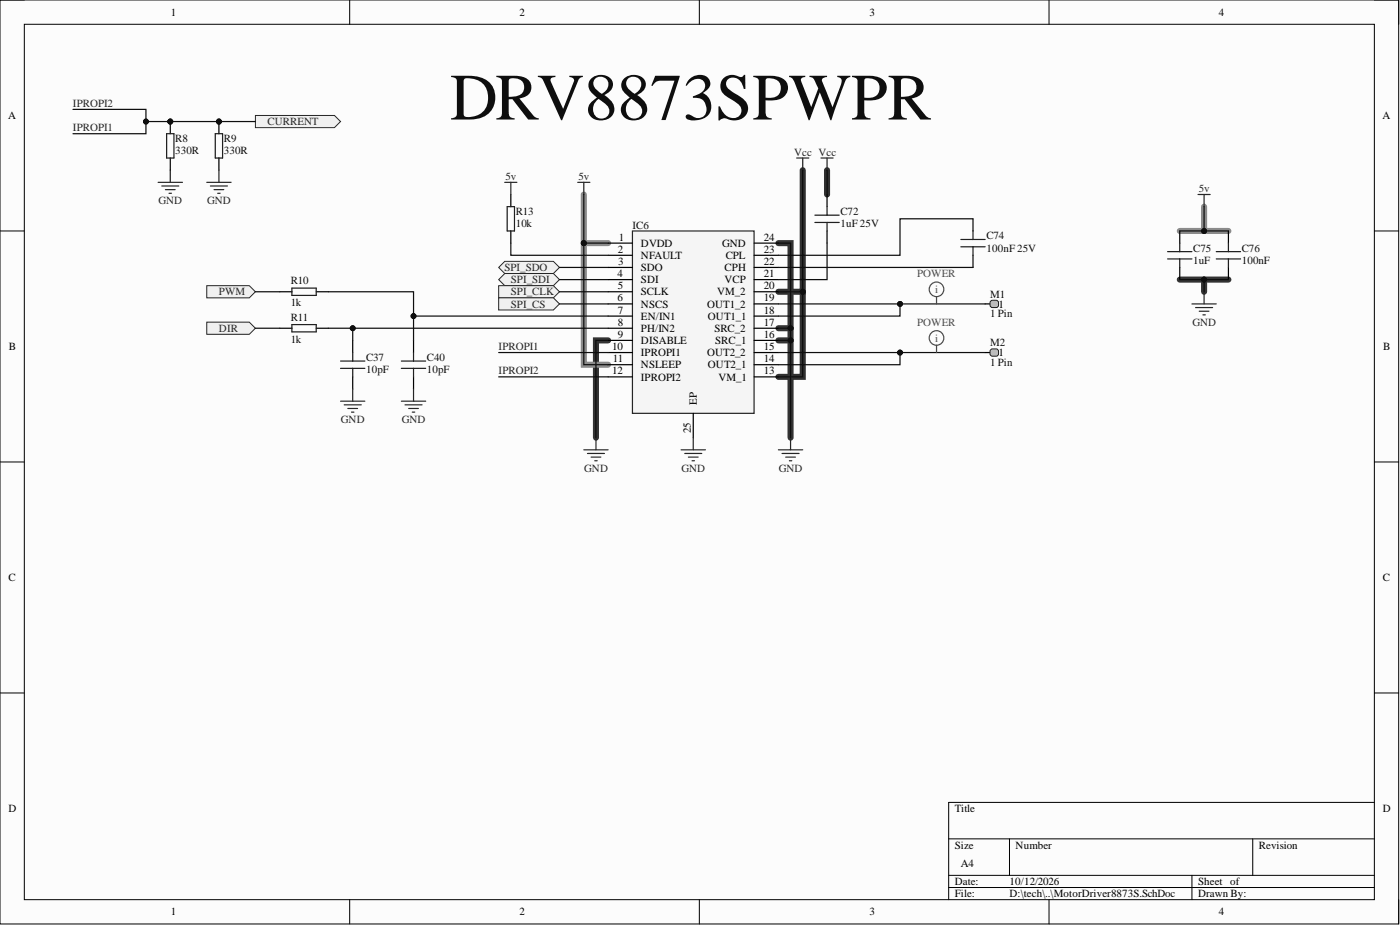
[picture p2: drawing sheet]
<svg xmlns="http://www.w3.org/2000/svg" width="292mm" height="193mm" viewBox="0 0 292 193" stroke-linecap="round" stroke-linejoin="round" font-family="sans-serif">
<defs><g id="words">
<text font-size="13.8" fill="#0e0e0e" x="93.9" y="24.9">DRV8873SPWPR</text>
<g font-size="2.3">
<text x="35.6" y="3.3">1</text>
<text x="108.4" y="3.3">2</text>
<text x="181.4" y="3.3">3</text>
<text x="254.3" y="3.3">4</text>
<text x="1.7" y="24.8">A</text>
<text x="288.4" y="24.8">A</text>
<text x="128.9" y="52.7">2</text>
<text x="129.1" y="50.2">1</text>
<text x="133.7" y="51.5">DVDD</text>
<text x="150.7" y="51.5">GND</text>
<text x="159.4" y="50.2">24</text>
<text x="159.4" y="52.7">23</text>
<text x="128.8" y="57.8">4</text>
<text x="129" y="55.3">3</text>
<text x="133.7" y="54">NFAULT</text>
<text x="133.7" y="56.6">SDO</text>
<text x="133.7" y="59.1">SDI</text>
<text x="151.2" y="56.6">CPH</text>
<text x="151.2" y="59.1">VCP</text>
<text x="151.4" y="54">CPL</text>
<text x="159.4" y="55.3">22</text>
<text x="159.4" y="57.8">21</text>
<text x="128.8" y="62.9">6</text>
<text x="128.9" y="60.4">5</text>
<text x="128.9" y="65.4">7</text>
<text x="133.7" y="61.6">SCLK</text>
<text x="133.7" y="64.2">NSCS</text>
<text x="147.5" y="64.2">OUT1_2</text>
<text x="149.6" y="61.6">VM_2</text>
<text x="159.4" y="60.4">20</text>
<text x="159.4" y="62.9">19</text>
<text x="159.4" y="65.4">18</text>
<text x="208.3" y="64.2">1</text>
<text x="128.9" y="68">8</text>
<text x="128.9" y="70.5">9</text>
<text x="133.7" y="66.7">EN/IN1</text>
<text x="133.7" y="69.2">PH/IN2</text>
<text x="133.7" y="71.8">DISABLE</text>
<text x="147.7" y="66.7">OUT1_1</text>
<text x="149" y="69.2">SRC_2</text>
<text x="149.2" y="71.8">SRC_1</text>
<text x="159.4" y="68">17</text>
<text x="159.4" y="70.5">16</text>
<text x="1.9" y="73">B</text>
<text x="127.7" y="73">10</text>
<text x="127.9" y="75.6">11</text>
<text x="133.7" y="74.3">IPROPI1</text>
<text x="133.7" y="76.8">NSLEEP</text>
<text x="147.5" y="74.3">OUT2_2</text>
<text x="147.7" y="76.8">OUT2_1</text>
<text x="159.4" y="73">15</text>
<text x="159.4" y="75.6">14</text>
<text x="208.3" y="74.3">1</text>
<text x="288.6" y="73">B</text>
<text x="127.7" y="78.1">12</text>
<text x="133.7" y="79.4">IPROPI2</text>
<text x="149.9" y="79.4">VM_1</text>
<text x="159.4" y="78.1">13</text>
<text x="145.4" y="84.5" transform="rotate(-90 145.4 84.5)">EP</text>
<text x="144.1" y="90.4" transform="rotate(-90 144.1 90.4)">25</text>
<text x="1.8" y="121.2">C</text>
<text x="288.5" y="121.2">C</text>
<text x="1.8" y="169.4">D</text>
<text x="199.2" y="169.4">Title</text>
<text x="288.5" y="169.4">D</text>
<text x="199.2" y="177">Size</text>
<text x="211.9" y="177">Number</text>
<text x="262.6" y="177">Revision</text>
<text x="199.2" y="184.6">Date:</text>
<text x="200.5" y="180.8">A4</text>
<text x="210.6" y="184.6">10/12/2026</text>
<text x="250" y="184.6">Sheet of</text>
<text x="35.6" y="191">1</text>
<text x="108.4" y="191">2</text>
<text x="181.4" y="191">3</text>
<text x="199.2" y="187.2">File:</text>
<text x="210.6" y="187.2">D:\tech\..\MotorDriver8873S.SchDoc</text>
<text x="250" y="187.2">Drawn By:</text>
<text x="254.3" y="191">4</text>
</g>
<g font-size="2.3" fill="#262626">
<text x="15.2" y="22.3">IPROPI2</text>
<text x="15.2" y="27.4">IPROPI1</text>
<text x="55.8" y="26.1">CURRENT</text>
<text x="165.7" y="32.5">Vcc Vcc</text>
<text x="105.5" y="37.5">5v</text>
<text x="120.7" y="37.5">5v</text>
<text x="250.1" y="40.1">5v</text>
<text x="33.1" y="42.6">GND</text>
<text x="43.2" y="42.6">GND</text>
<text x="105.2" y="56.6">SPI_SDO</text>
<text x="106.6" y="59.1">SPI_SDI</text>
<text x="45.7" y="61.6">PWM</text>
<text x="106.6" y="61.6">SPI_CLK</text>
<text x="106.6" y="64.2">SPI_CS</text>
<text x="45.7" y="69.2">DIR</text>
<text x="248.8" y="68">GND</text>
<text x="104" y="73">IPROPI1</text>
<text x="104" y="78.1">IPROPI2</text>
<text x="71.1" y="88.3">GND</text>
<text x="83.8" y="88.3">GND</text>
<text x="121.9" y="98.4">GND</text>
<text x="142.2" y="98.4">GND</text>
<text x="162.5" y="98.4">GND</text>
</g>
<g font-size="2.3" fill="#0e0e0e">
<text x="36.5" y="29.7">R8</text>
<text x="46.7" y="29.7">R9</text>
<text x="36.5" y="32.2">330R</text>
<text x="46.7" y="32.2">330R</text>
<text x="107.6" y="44.9">R13</text>
<text x="107.6" y="47.4">10k</text>
<text x="132" y="47.7">IC6</text>
<text x="175.4" y="44.9">C72</text>
<text x="175.4" y="47.4">1uF 25V</text>
<text x="205.8" y="50">C74</text>
<text x="205.8" y="52.5">100nF 25V</text>
<text x="248.9" y="52.5">C75</text>
<text x="259.1" y="52.5">C76</text>
<text x="60.6" y="59.3">R10</text>
<text x="248.9" y="55">1uF</text>
<text x="259.1" y="55">100nF</text>
<text x="60.6" y="63.9">1k</text>
<text x="206.6" y="62.1">M1</text>
<text x="60.6" y="67">R11</text>
<text x="60.6" y="71.5">1k</text>
<text x="206.6" y="66.2">1 Pin</text>
<text x="76.4" y="75.3">C37</text>
<text x="76.4" y="77.9">10pF</text>
<text x="89.1" y="75.3">C40</text>
<text x="89.1" y="77.9">10pF</text>
<text x="206.6" y="72.3">M2</text>
<text x="206.6" y="76.3">1 Pin</text>
</g>
<g font-size="2.3" fill="#4c4c4c">
<text x="191.3" y="57.8">POWER</text>
<text x="195.1" y="61.1">i</text>
<text x="191.3" y="68">POWER</text>
<text x="195.1" y="71.3">i</text>
</g>
</g></defs>
<path d="M0 0h291.8v192.8h-291.8z" fill-rule="evenodd" fill="#fcfcfc"/>
<path d="M0 0h291.8v192.8h-291.8z" fill="none" stroke="#000" stroke-width=".21"/>
<path d="M5.1 5.1h281.7v182.6h-281.7z" fill-rule="evenodd" fill="#fcfcfc"/>
<g fill="none" stroke="#000" stroke-width=".21">
<path d="M0 0h5.1M73 0v5.1M145.9 0v5.1M218.9 0v5.1M286.8 0h5v5.1M5.1 5.1h281.7v182.6h-281.7zM0 48.2h5.1M286.8 48.2h5M0 96.4h5.1M286.8 96.4h5M0 144.6h5.1M286.8 144.6h5"/>
<path d="M197.9 175h88.9M210.6 175v7.6M261.4 175v7.6M286.8 167.4h-88.9v20.3M73 187.7v5.1M145.9 187.7v5.1M197.9 182.6h88.9M197.9 185.1h88.9M218.9 187.7v5.1M248.7 182.6v5.1M291.8 187.7v5.1"/>
</g>
<path d="M162.4 50.7h2.5v40.6M246.1 58.3h10.2M251.2 58.3v2.6M126.9 71h-2.6v20.3M162.4 68.5h2.5M162.4 71h2.5" fill="none" stroke="#333" stroke-width="1.3"/>
<path d="M121.8 50.7v25.4h5.1M121.8 50.7h5.1M121.8 40.6v10.1M246.1 48.2h10.2M251.2 43.1v5.1" fill="none" stroke="#8a8a8a" stroke-width="1.3"/>
<path d="M167.5 35.5v25.4h-5.1M172.6 35.5v5.1M167.5 60.9v17.7h-5.1" fill="none" stroke="#2e2e2e" stroke-width="1.3"/>
<path d="M132 48.2h25.3v38h-25.3z" fill-rule="evenodd" fill="#f5f5f5"/>
<g fill="none" stroke="#262626" stroke-width=".25">
<path d="M120.5 38h2.6M121.8 38v2.6M132 48.2h25.3v38h-25.3zM71.1 83.7h5M71.8 84.5h3.6M72.6 85.2h2M73.3 86h.5M73.6 81.2v2.5M83.7 83.7h5.1M84.5 84.5h3.6M85.3 85.2h2M86 86h.5"/>
<path d="M86.3 81.2v2.5M142.1 93.8h5.1M142.9 94.6h3.5M143.6 95.4h2.1M144.4 96.1h.5M144.6 91.3v2.5M162.4 93.8h5.1M163.2 94.6h3.5M163.9 95.4h2.1M164.7 96.1h.5M164.9 91.3v2.5"/>
</g>
<g fill="none" stroke="#000" stroke-width=".25">
<path d="M126.9 50.7h5.1M126.9 53.3h5.1M126.9 55.8h5.1M126.9 58.3h5.1M157.3 50.7h5.1M157.3 53.3h5.1M157.3 55.8h5.1M157.3 58.3h5.1M203 45.6v2.6M203 53.3v2.5M58.4 60.9h2.5M58.4 68.5h2.5"/>
<path d="M66 60.9h2.5M66 68.5h2.5M73.6 71v2.5M73.6 78.6v2.6M86.3 71v2.5M86.3 78.6v2.6M126.9 60.9h5.1M126.9 63.4h5.1M126.9 65.9h5.1M126.9 68.5h5.1M126.9 71h5.1M126.9 73.5h5.1"/>
<path d="M126.9 76.1h5.1M126.9 78.6h5.1M157.3 60.9h5.1M157.3 63.4h5.1M157.3 65.9h5.1M157.3 68.5h5.1M157.3 71h5.1M157.3 73.5h5.1M157.3 76.1h5.1M157.3 78.6h5.1M144.6 86.2v5.1"/>
</g>
<g fill="none" stroke="#1c1c1c" stroke-width=".25">
<path d="M200.5 51.5h5M200.5 50h5M203 48.2v1.8M203 51.5v1.8M60.9 60.1h5.1v1.5h-5.1zM60.9 67.7h5.1v1.5h-5.1zM71.1 76.8h5M71.1 75.3h5M73.6 73.5v1.8M73.6 76.8v1.8M83.7 76.8h5.1M83.7 75.3h5.1"/>
<path d="M86.3 73.5v1.8M86.3 76.8v1.8"/>
</g>
<path d="M43.1 67.2h8.9l1.3 1.3-1.3 1.2h-8.9z" fill-rule="evenodd" fill="#f0f0f0"/>
<path d="M43.1 67.2h8.9l1.3 1.3-1.3 1.2h-8.9z" fill="none" stroke="#262626" stroke-width=".21"/>
<path d="M43.1 59.6h8.9l1.3 1.3-1.3 1.2h-8.9z" fill-rule="evenodd" fill="#f0f0f0"/>
<path d="M43.1 59.6h8.9l1.3 1.3-1.3 1.2h-8.9z" fill="none" stroke="#262626" stroke-width=".21"/>
<path d="M121.8 93.8h5.1M122.6 94.6h3.5M123.3 95.4h2.1M124.1 96.1h.5M124.3 91.3v2.5" fill="none" stroke="#262626" stroke-width=".25"/>
<path d="M53.3 24.1h16.5l1.3 1.3-1.3 1.2h-16.5z" fill-rule="evenodd" fill="#f0f0f0"/>
<path d="M53.3 24.1h16.5l1.3 1.3-1.3 1.2h-16.5z" fill="none" stroke="#262626" stroke-width=".21"/>
<path d="M33 38h5.1M33.8 38.8h3.5M34.5 39.6h2M35.5 35.5v2.5M35.3 40.3h.5" fill="none" stroke="#262626" stroke-width=".25"/>
<circle cx="35.5" cy="25.4" r=".51" fill="#0e0e0e"/>
<circle cx="35.5" cy="25.4" r=".51" fill="none" stroke="#0e0e0e" stroke-width=".21"/>
<path d="M35.5 25.4v2.5M35.5 33v2.5" fill="none" stroke="#000" stroke-width=".25"/>
<circle cx="35.5" cy="25.4" r=".51" fill="#0e0e0e"/>
<circle cx="35.5" cy="25.4" r=".51" fill="none" stroke="#0e0e0e" stroke-width=".21"/>
<path d="M34.8 27.9h1.5v5.1h-1.5z" fill="none" stroke="#1c1c1c" stroke-width=".25"/>
<circle cx="45.7" cy="25.4" r=".51" fill="#0e0e0e"/>
<circle cx="45.7" cy="25.4" r=".51" fill="none" stroke="#0e0e0e" stroke-width=".21"/>
<path d="M45.7 25.4v2.5M45.7 33v2.5" fill="none" stroke="#000" stroke-width=".25"/>
<circle cx="45.7" cy="25.4" r=".51" fill="#0e0e0e"/>
<circle cx="45.7" cy="25.4" r=".51" fill="none" stroke="#0e0e0e" stroke-width=".21"/>
<path d="M44.9 27.9h1.5v5.1h-1.5zM243.6 54h5.1M243.6 52.5h5.1M246.1 50.7v1.8M246.1 54v1.8M253.8 54h5M253.8 52.5h5M256.3 50.7v1.8M256.3 54v1.8" fill="none" stroke="#1c1c1c" stroke-width=".25"/>
<path d="M43.1 38h5.1M43.9 38.8h3.6M44.7 39.6h2M45.7 35.5v2.5M45.4 40.3h.5M250 40.6h2.5M251.2 40.6v2.5M248.7 63.4h5.1M249.4 64.2h3.6M250.2 64.9h2M251 65.7h.5M251.2 60.9v2.5" fill="none" stroke="#262626" stroke-width=".25"/>
<path d="M246.1 48.2v2.5M246.1 55.8v2.5M256.3 48.2v2.5M256.3 55.8v2.5" fill="none" stroke="#000" stroke-width=".25"/>
<path d="M104 55.8l1.3-1.3h10.2l1.2 1.3-1.2 1.3h-10.2z" fill-rule="evenodd" fill="#f0f0f0"/>
<path d="M104 55.8l1.3-1.3h10.2l1.2 1.3-1.2 1.3h-10.2z" fill="none" stroke="#262626" stroke-width=".21"/>
<path d="M104 58.3l1.3-1.2h10.2l1.2 1.2-1.2 1.3h-10.2z" fill-rule="evenodd" fill="#f0f0f0"/>
<path d="M104 58.3l1.3-1.2h10.2l1.2 1.2-1.2 1.3h-10.2z" fill="none" stroke="#262626" stroke-width=".21"/>
<path d="M104 59.6h11.5l1.2 1.3-1.2 1.2h-11.5z" fill-rule="evenodd" fill="#f0f0f0"/>
<path d="M104 59.6h11.5l1.2 1.3-1.2 1.2h-11.5z" fill="none" stroke="#262626" stroke-width=".21"/>
<path d="M104 62.1h11.5l1.2 1.3-1.2 1.3h-11.5z" fill-rule="evenodd" fill="#f0f0f0"/>
<path d="M104 62.1h11.5l1.2 1.3-1.2 1.3h-11.5z" fill="none" stroke="#262626" stroke-width=".21"/>
<path d="M106.6 40.6v2.5M106.6 48.2v2.5M172.6 40.6v2.5M172.6 48.2v2.5" fill="none" stroke="#000" stroke-width=".25"/>
<path d="M105.8 43.1h1.5v5.1h-1.5zM170 46.4h5.1M170 44.9h5.1M172.6 43.1v1.8M172.6 46.4v1.8" fill="none" stroke="#1c1c1c" stroke-width=".25"/>
<path d="M166.2 33h2.6M167.5 33v2.5M171.3 33h2.5M172.6 33v2.5" fill="none" stroke="#262626" stroke-width=".25"/>
<path d="M162.4 55.8h40.6M203 45.6h-15.2v7.7h-25.4M86.3 65.9h40.6" fill="none" stroke="#0e0e0e" stroke-width=".25"/>
<circle cx="86.3" cy="65.9" r=".51" fill="#0e0e0e"/>
<circle cx="86.3" cy="65.9" r=".51" fill="none" stroke="#0e0e0e" stroke-width=".21"/>
<path d="M30.5 25.4h22.8M53.3 68.5h5.1M53.3 60.9h5.1M104 78.6h22.9M104 73.5h22.9M126.9 71h-2.6v20.3" fill="none" stroke="#0e0e0e" stroke-width=".25"/>
<circle cx="30.5" cy="25.4" r=".51" fill="#0e0e0e"/>
<circle cx="30.5" cy="25.4" r=".51" fill="none" stroke="#0e0e0e" stroke-width=".21"/>
<circle cx="35.5" cy="25.4" r=".51" fill="#0e0e0e"/>
<circle cx="35.5" cy="25.4" r=".51" fill="none" stroke="#0e0e0e" stroke-width=".21"/>
<circle cx="45.7" cy="25.4" r=".51" fill="#0e0e0e"/>
<circle cx="45.7" cy="25.4" r=".51" fill="none" stroke="#0e0e0e" stroke-width=".21"/>
<path d="M251.2 58.3v2.6" fill="none" stroke="#0e0e0e" stroke-width=".25"/>
<circle cx="251.2" cy="58.3" r=".51" fill="#0e0e0e"/>
<circle cx="251.2" cy="58.3" r=".51" fill="none" stroke="#0e0e0e" stroke-width=".21"/>
<path d="M251.2 43.1v5.1" fill="none" stroke="#0e0e0e" stroke-width=".25"/>
<circle cx="251.2" cy="48.2" r=".51" fill="#0e0e0e"/>
<circle cx="251.2" cy="48.2" r=".51" fill="none" stroke="#0e0e0e" stroke-width=".21"/>
<path d="M187.8 63.4v2.5h-25.4" fill="none" stroke="#0e0e0e" stroke-width=".25"/>
<circle cx="187.8" cy="63.4" r=".51" fill="#0e0e0e"/>
<circle cx="187.8" cy="63.4" r=".51" fill="none" stroke="#0e0e0e" stroke-width=".21"/>
<path d="M187.8 73.5v2.6h-25.4" fill="none" stroke="#0e0e0e" stroke-width=".25"/>
<circle cx="187.8" cy="73.5" r=".51" fill="#0e0e0e"/>
<circle cx="187.8" cy="73.5" r=".51" fill="none" stroke="#0e0e0e" stroke-width=".21"/>
<path d="M167.5 35.5v25.4h-5.1M172.6 35.5v5.1M172.6 50.7v7.6h-10.2" fill="none" stroke="#0e0e0e" stroke-width=".25"/>
<circle cx="167.5" cy="60.9" r=".51" fill="#0e0e0e"/>
<circle cx="167.5" cy="60.9" r=".51" fill="none" stroke="#0e0e0e" stroke-width=".21"/>
<path d="M167.5 60.9v17.7h-5.1" fill="none" stroke="#0e0e0e" stroke-width=".25"/>
<circle cx="167.5" cy="60.9" r=".51" fill="#0e0e0e"/>
<circle cx="167.5" cy="60.9" r=".51" fill="none" stroke="#0e0e0e" stroke-width=".21"/>
<path d="M162.4 68.5h2.5" fill="none" stroke="#0e0e0e" stroke-width=".25"/>
<circle cx="164.9" cy="68.5" r=".51" fill="#0e0e0e"/>
<circle cx="164.9" cy="68.5" r=".51" fill="none" stroke="#0e0e0e" stroke-width=".21"/>
<path d="M162.4 71h2.5" fill="none" stroke="#0e0e0e" stroke-width=".25"/>
<circle cx="164.9" cy="71" r=".51" fill="#0e0e0e"/>
<circle cx="164.9" cy="71" r=".51" fill="none" stroke="#0e0e0e" stroke-width=".21"/>
<path d="M116.7 55.8h10.2M116.7 58.3h10.2M121.8 50.7v25.4h5.1M116.7 60.9h10.2M116.7 63.4h10.2" fill="none" stroke="#0e0e0e" stroke-width=".25"/>
<circle cx="121.8" cy="50.7" r=".51" fill="#0e0e0e"/>
<circle cx="121.8" cy="50.7" r=".51" fill="none" stroke="#0e0e0e" stroke-width=".21"/>
<path d="M121.8 50.7h5.1" fill="none" stroke="#0e0e0e" stroke-width=".25"/>
<circle cx="121.8" cy="50.7" r=".51" fill="#0e0e0e"/>
<circle cx="121.8" cy="50.7" r=".51" fill="none" stroke="#0e0e0e" stroke-width=".21"/>
<path d="M121.8 40.6v10.1" fill="none" stroke="#0e0e0e" stroke-width=".25"/>
<circle cx="121.8" cy="50.7" r=".51" fill="#0e0e0e"/>
<circle cx="121.8" cy="50.7" r=".51" fill="none" stroke="#0e0e0e" stroke-width=".21"/>
<path d="M73.6 68.5v2.5" fill="none" stroke="#0e0e0e" stroke-width=".25"/>
<circle cx="73.6" cy="68.5" r=".51" fill="#0e0e0e"/>
<circle cx="73.6" cy="68.5" r=".51" fill="none" stroke="#0e0e0e" stroke-width=".21"/>
<path d="M246.1 58.3h10.2" fill="none" stroke="#0e0e0e" stroke-width=".25"/>
<circle cx="251.2" cy="58.3" r=".51" fill="#0e0e0e"/>
<circle cx="251.2" cy="58.3" r=".51" fill="none" stroke="#0e0e0e" stroke-width=".21"/>
<path d="M246.1 48.2h10.2" fill="none" stroke="#0e0e0e" stroke-width=".25"/>
<circle cx="251.2" cy="48.2" r=".51" fill="#0e0e0e"/>
<circle cx="251.2" cy="48.2" r=".51" fill="none" stroke="#0e0e0e" stroke-width=".21"/>
<path d="M68.5 68.5h58.4" fill="none" stroke="#0e0e0e" stroke-width=".25"/>
<circle cx="73.6" cy="68.5" r=".51" fill="#0e0e0e"/>
<circle cx="73.6" cy="68.5" r=".51" fill="none" stroke="#0e0e0e" stroke-width=".21"/>
<path d="M68.5 60.9h17.8v10.1" fill="none" stroke="#0e0e0e" stroke-width=".25"/>
<circle cx="86.3" cy="65.9" r=".51" fill="#0e0e0e"/>
<circle cx="86.3" cy="65.9" r=".51" fill="none" stroke="#0e0e0e" stroke-width=".21"/>
<path d="M162.4 73.5h43.1" fill="none" stroke="#0e0e0e" stroke-width=".25"/>
<circle cx="187.8" cy="73.5" r=".51" fill="#0e0e0e"/>
<circle cx="187.8" cy="73.5" r=".51" fill="none" stroke="#0e0e0e" stroke-width=".21"/>
<path d="M162.4 63.4h43.1" fill="none" stroke="#0e0e0e" stroke-width=".25"/>
<circle cx="187.8" cy="63.4" r=".51" fill="#0e0e0e"/>
<circle cx="187.8" cy="63.4" r=".51" fill="none" stroke="#0e0e0e" stroke-width=".21"/>
<path d="M162.4 50.7h2.5v40.6" fill="none" stroke="#0e0e0e" stroke-width=".25"/>
<circle cx="164.9" cy="68.5" r=".51" fill="#0e0e0e"/>
<circle cx="164.9" cy="68.5" r=".51" fill="none" stroke="#0e0e0e" stroke-width=".21"/>
<circle cx="164.9" cy="71" r=".51" fill="#0e0e0e"/>
<circle cx="164.9" cy="71" r=".51" fill="none" stroke="#0e0e0e" stroke-width=".21"/>
<path d="M15.2 22.8h15.3v5.1h-15.3" fill="none" stroke="#0e0e0e" stroke-width=".25"/>
<circle cx="30.5" cy="25.4" r=".51" fill="#0e0e0e"/>
<circle cx="30.5" cy="25.4" r=".51" fill="none" stroke="#0e0e0e" stroke-width=".21"/>
<path d="M106.6 50.7v2.6h20.3" fill="none" stroke="#0e0e0e" stroke-width=".25"/>
<path d="M105.3 38h2.5M106.6 38v2.6" fill="none" stroke="#262626" stroke-width=".25"/>
<path d="M205.5 63.4h1.1" fill="none" stroke="#000" stroke-width=".25"/>
<path d="M206.6 62.9l.5-.3 1 .1a1 1 0 0 1 0 1.4 1.34 1.34 0 0 1-1.5-.2z" fill="#c0c0c0"/>
<path d="M206.6 62.9l.5-.3 1 .1a1 1 0 0 1 0 1.4 1.34 1.34 0 0 1-1.5-.2z" fill="none" stroke="#1c1c1c" stroke-width=".21"/>
<path d="M205.5 73.5h1.1" fill="none" stroke="#000" stroke-width=".25"/>
<path d="M206.6 73l.5-.2 1 .1a1 1 0 0 1 0 1.3 1.34 1.34 0 0 1-1.5-.1z" fill="#c0c0c0"/>
<path d="M206.6 73l.5-.2 1 .1a1 1 0 0 1 0 1.3 1.34 1.34 0 0 1-1.5-.1z" fill="none" stroke="#1c1c1c" stroke-width=".21"/>
<g fill="none" stroke="#4c4c4c" stroke-width=".25">
<path d="M195.4 61.9v1.5M195.4 72v1.5"/>
<circle cx="195.4" cy="60.4" r="1.52"/>
<circle cx="195.4" cy="70.5" r="1.52"/>
</g>
<use href="#words"/>
</svg>
